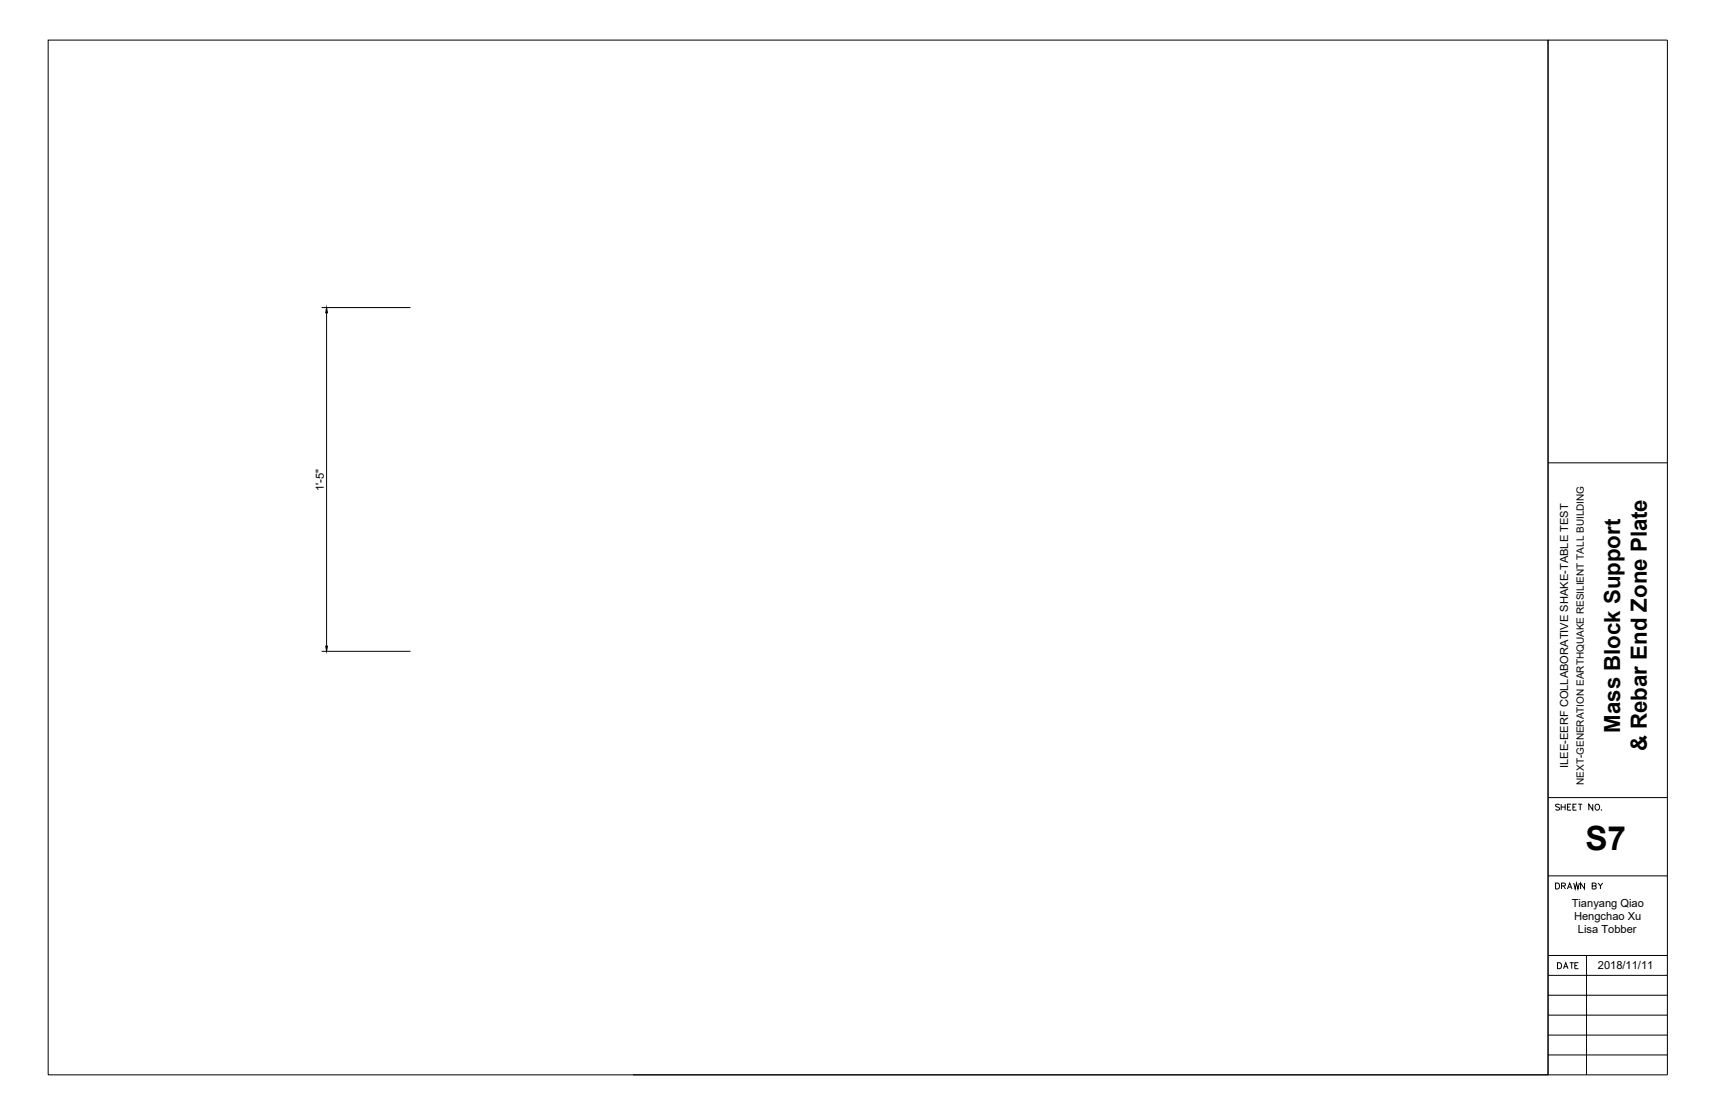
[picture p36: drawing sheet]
<svg xmlns="http://www.w3.org/2000/svg" width="432mm" height="279mm" viewBox="0 0 432 279" stroke-linecap="round" stroke-linejoin="round" font-family="sans-serif">
<defs><g id="words">
<text font-size="8.4" x="398.5" y="213.6">S7</text>
<g font-size="5.6">
<text x="407.2" y="184.1" transform="rotate(-90 407.2 184.1)">Mass Block Support</text>
<text x="413.9" y="188.8" transform="rotate(-90 413.9 188.8)">&amp; Rebar End Zone Plate</text>
</g>
<text font-size="4.4" x="390.5" y="244.5">DATE</text>
<g font-size="2.8">
<text x="81.4" y="123.3" transform="rotate(-90 81.4 123.3)">1'-5&quot;</text>
<text x="394.1" y="193" transform="rotate(-90 394.1 193)">ILEE-EERF COLLABORATIVE SHAKE-TABLE TEST</text>
<text x="395" y="227.8">Tianyang Qiao</text>
<text x="395.6" y="231.1">Hengchao Xu</text>
<text x="396.6" y="234.4">Lisa Tobber</text>
<text x="401.6" y="243.6">2018/11/11</text>
</g>
<text font-size="2.5" x="398.1" y="197.2" transform="rotate(-90 398.1 197.2)">NEXT-GENERATION EARTHQUAKE RESILIENT TALL BUILDING</text>
</g></defs>
<!-- layer: SolidLine -->
<g fill="none" stroke="#000" stroke-width=".25">
<path d="M12.1 10.1h377v260h-377zM389.1 10.1h30v260h-260M389.1 116.3h30M389.1 200.4h30M392 202.3l-.4-.2h-.5l-.1 .4 .8 .4 .2 .4-.4 .3-.6-.3M392.4 202.1v1.5M392.4 202.8h1M393.4 202.1v1.5M394 202.8h.5M394.9 202.1h-.9v1.5h.9M395.3 202.8h.6M396.2 202.1h-.9v1.5h.9"/>
<path d="M396.7 202.1h1M397.2 202.1v1.5M400.3 202.1v1.5l-1-1.5v1.5M401.2 202.1a.7 .7 0 0 1 .9 .7 .7 .7 0 0 1-.9 .7l-.3-.5zM402.5 203.4l.1 .1M389.1 220.1h30M391 221.9h.5a.8 .8 0 0 1 .5 .7 .8 .8 0 0 1-.5 .8h-.5zM392.5 222.6l.8-.1 .2-.3-.4-.3h-.6v1.5M393 222.6l.5 .8M394 223.4l.5-1.5 .6 1.5M394.2 222.9h.7M395.5 221.9l.4 1.5 .3-1.5 .4 1.5 .4-1.5"/>
<path d="M398.3 221.9v1.5l-1-1.5v1.5M400.2 222.6l.8-.1 .1-.5-.9-.1v1.5l.8-.1 .2-.4-.4-.3M401.7 221.9l.6 .7 .5-.7M402.3 222.6v.8M389.1 240.1h30M389.1 245.1h30M389.1 250.1h30M389.1 255.1h30M398.8 240.1v30M389.1 260.1h30M389.1 265.1h30"/>
</g>
<!-- layer: Leader -->
<path d="M389.1 10.1v260" fill="none" stroke="#000" stroke-width=".25"/>
<!-- layer: 0 -->
<path d="M80.8 77.3h22.4M82.1 78.6v83.7M80.8 163.6h22.4" fill="none" stroke="#000" stroke-width=".25"/>
<path d="M82.1 77.3l.2 1.3h-.4zM81.9 162.3h.4l-.2 1.3z" fill="#000" stroke="#000" stroke-width=".25"/>
<use href="#words"/>
</svg>
